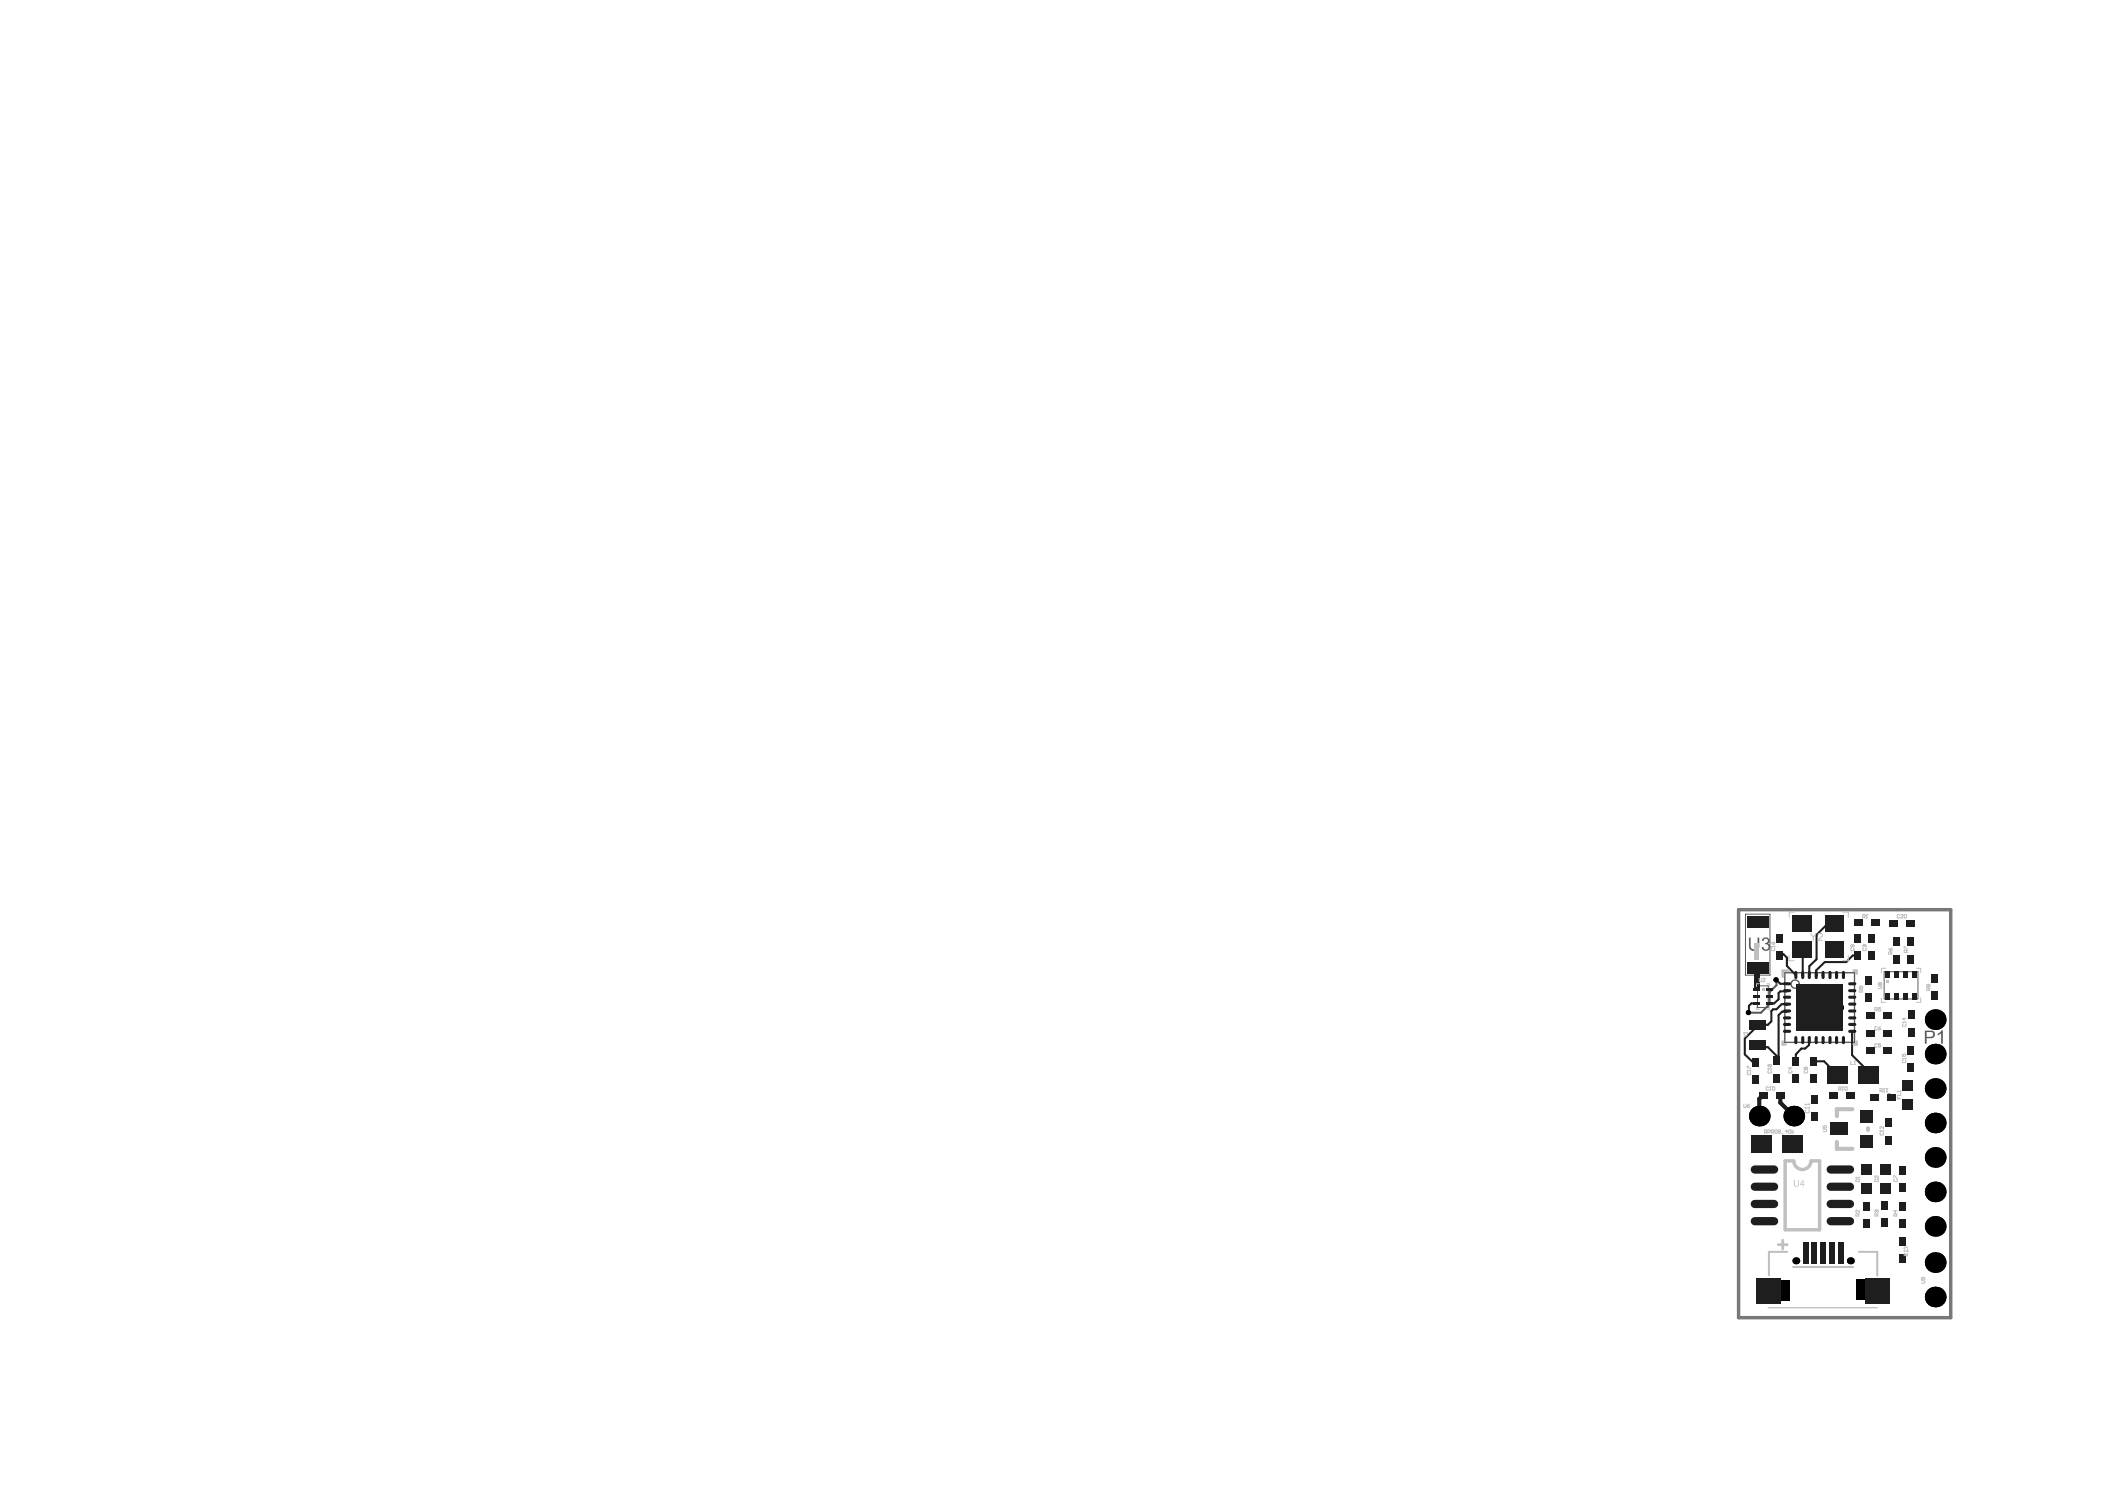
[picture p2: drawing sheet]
<svg xmlns="http://www.w3.org/2000/svg" width="297mm" height="210mm" viewBox="0 0 297 210" stroke-linecap="round" stroke-linejoin="round" font-family="sans-serif">
<g fill="none" stroke="#5a5a5a" stroke-width=".19">
<path d="M251.9 137.2h9.8v9.8h-9.8z"/>
<circle cx="253.3" cy="138.8" r=".58"/>
</g>
<path d="M251.4 180.9h.9v2.1h-.9zM262.2 180.9h.9v2.1h-.9z" fill="none" stroke="#5a5a5a" stroke-width=".24"/>
<path d="M246.3 129h3.5v8.6h-3.5zM248 139.1h1.5v3h-1.5zM265.9 137.1h4.7v3.8h-4.7z" fill="none" stroke="#5a5a5a" stroke-width=".14"/>
<g fill="#5a5a5a">
<path d="M246.8 132.3h.2v1a.5 .5 0 0 0 .5 .6 .5 .5 0 0 0 .5-.6v-1h.3v1a.74 .74 0 0 1-.8 .9 .74 .74 0 0 1-.7-.9z"/>
<path d="M248.7 132.5a.53 .53 0 0 1 .7-.2 .53 .53 0 0 1 .2 .7l-.1 .1a.57 .57 0 0 1 .2 .7 .57 .57 0 0 1-.7 .3l-.3-.1-.1-.3v-.1h.2a.37 .37 0 0 0 .5 .3 .37 .37 0 0 0 .3-.5 .37 .37 0 0 0-.6-.2l.1-.2a.32 .32 0 0 0 .4-.2 .32 .32 0 0 0-.3-.4 .32 .32 0 0 0-.4 .3h-.2z"/>
<path d="M255.3 141h.3v1.1a.5 .5 0 0 0 .4 .6 .5 .5 0 0 0 .5-.6v-1.1h.3v1.1a.74 .74 0 0 1-.8 .8 .74 .74 0 0 1-.7-.8z"/>
<path d="M257.3 141.4l.3-.1 .2-.3h.2v1.9h-.3v-1.5l-.4 .3z"/>
<path d="M273.4 145.8l.3-.1 .3-.4h.2v1.9h-.3v-1.4l-.5 .3z"/>
<path d="M271.6 145.4h.7a.56 .56 0 0 1 .7 .5 .56 .56 0 0 1-.7 .6h-.4v.7h-.3zM271.9 145.6v.7h.4a.35 .35 0 0 0 .5-.4 .35 .35 0 0 0-.5-.3z"/>
</g>
<path d="M251.4 180.9h.9v2.1h-.9zM262.2 180.9h.9v2.1h-.9z" fill="none" stroke="#787878" stroke-width=".24"/>
<path d="M245.3 128.3h30v57.6h-30z" fill="none" stroke="#787878" stroke-width=".49"/>
<path d="M250.7 138.2v.8l-1 .9v1.7l-1.2 1.3h-1.7" fill="none" stroke="#5a5a5a" stroke-width=".29"/>
<g fill="#000">
<circle cx="250.6" cy="138.2" r=".36"/>
<circle cx="256.8" cy="139.3" r=".49"/>
<circle cx="246.7" cy="142.8" r=".36"/>
<circle cx="248.3" cy="157.4" r="1.46"/>
<circle cx="253.1" cy="157.4" r="1.46"/>
<circle cx="253.9" cy="142.1" r=".49"/>
<circle cx="256.8" cy="144.9" r=".49"/>
<circle cx="256.8" cy="142.1" r=".49"/>
<circle cx="259.6" cy="142.1" r=".49"/>
<circle cx="273.1" cy="148.7" r="1.46"/>
<circle cx="273.1" cy="158.4" r="1.46"/>
<circle cx="273.1" cy="143.8" r="1.46"/>
<circle cx="273.1" cy="153.6" r="1.46"/>
<circle cx="253.4" cy="177.9" r=".49"/>
<circle cx="261.1" cy="177.9" r=".49"/>
<circle cx="273.1" cy="163.3" r="1.46"/>
<circle cx="273.1" cy="173" r="1.46"/>
<circle cx="273.1" cy="168.1" r="1.46"/>
<circle cx="273.1" cy="178.1" r="1.46"/>
<circle cx="273.1" cy="183" r="1.46"/>
</g>
<g fill="#000">
<path d="M251.1 180.6h1.5v2.8h-1.5z" fill-rule="evenodd"/>
<path d="M261.9 180.5h1.5v2.9h-1.5z" fill-rule="evenodd"/>
</g>
<path d="M248.8 154.5l-.5 .5v2.4M251.2 154.5v1l1.9 1.9" fill="none" stroke="#1e1e1e" stroke-width=".58"/>
<g fill="none" stroke="#1e1e1e" stroke-width=".29">
<path d="M250.7 138.2l.5 .6h1M251.1 134.8h.4l.2-.2 .4 .5v1.1l1.3 1.4M252.2 139.7l-.1 .1h-.9l-.2 .3v.9l-.7 .5h-.7M254.3 133.9l.1 3.7-.1-.1M257.2 137.6h.1M258.9 130.3h-1l-1.6 1.6v3.4l-1 1v1.3M262.1 134.8h-.7l-.9 .9h-3l-1.2 1.2v.7h.1M264 134.8h.1M247.9 141.5h-.8l-.3 .4v1M248 144.6v.1l-1.8 1.8v2.2l1.2 1.2h.3M248 147.4l.3 .3h1.2l1.2 1.2v.7M252.2 142.6l-.1 .1h-.6l-.5 .5v6.1l-.4 .3"/>
<path d="M252.2 141.7h-.1l.1-.1h-.8l-.7 .8h-.5l-.2 .2v1.5l-.5 .5h-1M255.3 146.7v.7l-.6 .5h-.5l-.8 .8v1M255.8 149.7h1.6l1.9 1.9M261.3 145.5v3.3l2.3 2.3"/>
</g>
<path d="M267.3 130.3v.1M266.6 154.5v.3" fill="none" stroke="#1e1e1e" stroke-width=".49"/>
<path d="M247.5 136.8h.8v2.9h-.8z" fill-rule="evenodd" fill="#1e1e1e"/>
<g fill="#000">
<circle cx="250.6" cy="138.2" r=".36"/>
<circle cx="256.8" cy="139.3" r=".49"/>
<circle cx="246.7" cy="142.8" r=".36"/>
<circle cx="248.3" cy="157.4" r="1.46"/>
<circle cx="253.1" cy="157.4" r="1.46"/>
<circle cx="253.9" cy="142.1" r=".49"/>
<circle cx="256.8" cy="144.9" r=".49"/>
<circle cx="256.8" cy="142.1" r=".49"/>
<circle cx="259.6" cy="142.1" r=".49"/>
<circle cx="273.1" cy="148.7" r="1.46"/>
<circle cx="273.1" cy="158.4" r="1.46"/>
<circle cx="273.1" cy="143.8" r="1.46"/>
<circle cx="273.1" cy="153.6" r="1.46"/>
<circle cx="253.4" cy="177.9" r=".49"/>
<circle cx="261.1" cy="177.9" r=".49"/>
<circle cx="273.1" cy="163.3" r="1.46"/>
<circle cx="273.1" cy="173" r="1.46"/>
<circle cx="273.1" cy="168.1" r="1.46"/>
<circle cx="273.1" cy="178.1" r="1.46"/>
<circle cx="273.1" cy="183" r="1.46"/>
</g>
<g fill="#000">
<path d="M251.1 180.6h1.5v2.8h-1.5z" fill-rule="evenodd"/>
<path d="M261.9 180.5h1.5v2.9h-1.5z" fill-rule="evenodd"/>
</g>
<g fill="#1e1e1e">
<path d="M247.2 151.7h1v1.2h-1z" fill-rule="evenodd"/>
<path d="M246.8 146.7h2.4v1.4h-2.4z" fill-rule="evenodd"/>
<path d="M246.8 143.9h2.4v1.3h-2.4z" fill-rule="evenodd"/>
<path d="M247.4 139.5h1v.3h-1z" fill-rule="evenodd"/>
<path d="M247.4 140.4h1v.4h-1z" fill-rule="evenodd"/>
<path d="M250.6 154h1.3v1h-1.3z" fill-rule="evenodd"/>
<path d="M250.2 151.5h.9v1.2h-.9z" fill-rule="evenodd"/>
</g>
<path d="M251.8 139.7h.7M251.8 138.8h.7M251.8 144.5h.7M251.8 143.6h.7M251.8 142.6h.7M251.8 140.7h.7" fill="none" stroke="#1e1e1e" stroke-width=".44"/>
<g fill="#1e1e1e">
<path d="M250.6 134.2h1v1.2h-1z" fill-rule="evenodd"/>
<path d="M250.6 131.8h1v1.2h-1z" fill-rule="evenodd"/>
<path d="M255.6 154.5h1v1.2h-1z" fill-rule="evenodd"/>
<path d="M255.4 151.6h.9v1.2h-.9z" fill-rule="evenodd"/>
</g>
<path d="M254.4 146.4v.7M255.3 146.4v.7M256.3 146.4v.7" fill="none" stroke="#1e1e1e" stroke-width=".44"/>
<g fill="#1e1e1e">
<path d="M258.2 158.4h2.5v1.7h-2.5z" fill-rule="evenodd"/>
<path d="M258.1 154.1h1.2v1h-1.2z" fill-rule="evenodd"/>
<path d="M257.8 150.4h2.9v2.4h-2.9z" fill-rule="evenodd"/>
<path d="M257.8 150.4h2.9v2.4h-2.9z" fill-rule="evenodd"/>
</g>
<path d="M258.2 146.4v.7M259.2 146.4v.7M260.1 146.4v.7" fill="none" stroke="#1e1e1e" stroke-width=".44"/>
<g fill="#1e1e1e">
<path d="M262.9 169.5h1v1.3h-1z" fill-rule="evenodd"/>
<path d="M262.7 167h1.4v1.4h-1.4z" fill-rule="evenodd"/>
<path d="M263.3 147.7h1.2v.9h-1.2z" fill-rule="evenodd"/>
<path d="M263.3 142.8h1.2v1h-1.2z" fill-rule="evenodd"/>
<path d="M263.1 140.1h1v1.3h-1z" fill-rule="evenodd"/>
<path d="M261.6 134.2h1v1.2h-1z" fill-rule="evenodd"/>
<path d="M263.5 134.2h1v1.2h-1z" fill-rule="evenodd"/>
<path d="M261.6 131.8h1v1.2h-1z" fill-rule="evenodd"/>
<path d="M263.5 131.8h1v1.2h-1z" fill-rule="evenodd"/>
<path d="M265.5 169.4h1v1.3h-1z" fill-rule="evenodd"/>
<path d="M265.3 167h1.5v1.4h-1.5z" fill-rule="evenodd"/>
<path d="M266 157.8h1v1.2h-1z" fill-rule="evenodd"/>
<path d="M266.4 154.3h1.2v1h-1.2z" fill-rule="evenodd"/>
<path d="M265.7 147.7h1.2v.9h-1.2z" fill-rule="evenodd"/>
<path d="M265.7 142.8h1.2v1h-1.2z" fill-rule="evenodd"/>
<path d="M267.3 140.1h.7v1h-.7z" fill-rule="evenodd"/>
<path d="M266 140.1h.7v1h-.7z" fill-rule="evenodd"/>
<path d="M267.2 134.7h1v1.2h-1z" fill-rule="evenodd"/>
<path d="M267.2 132.3h1v1.2h-1z" fill-rule="evenodd"/>
<path d="M269.1 150h1v1.2h-1z" fill-rule="evenodd"/>
<path d="M269.1 147.6h1v1.2h-1z" fill-rule="evenodd"/>
<path d="M269.2 142.6h1v1.2h-1z" fill-rule="evenodd"/>
<path d="M269.8 140.1h.7v1h-.7z" fill-rule="evenodd"/>
<path d="M269.1 134.7h1v1.2h-1z" fill-rule="evenodd"/>
<path d="M269.1 132.3h1v1.2h-1z" fill-rule="evenodd"/>
<path d="M247.4 141.4h1v.3h-1z" fill-rule="evenodd"/>
<path d="M247.2 149.3h1v1.2h-1z" fill-rule="evenodd"/>
</g>
<path d="M251.8 145.5h.7M251.8 141.6h.7" fill="none" stroke="#1e1e1e" stroke-width=".44"/>
<g fill="#1e1e1e">
<path d="M250.2 149h.9v1.2h-.9z" fill-rule="evenodd"/>
<path d="M255.7 175.3h.7v2.9h-.7z" fill-rule="evenodd"/>
<path d="M254.4 175.3h.8v3h-.8z" fill-rule="evenodd"/>
<path d="M255.6 156.9h1v1.2h-1z" fill-rule="evenodd"/>
<path d="M255.4 149.1h.9v1.2h-.9z" fill-rule="evenodd"/>
</g>
<path d="M254.4 137.2v.7M255.3 137.2v.7M256.3 137.2v.7" fill="none" stroke="#1e1e1e" stroke-width=".44"/>
<g fill="#1e1e1e">
<path d="M259.4 175.3h.7v2.9h-.7z" fill-rule="evenodd"/>
<path d="M258.2 175.3h.7v3h-.7z" fill-rule="evenodd"/>
</g>
<path d="M258.2 137.2v.7M259.2 137.2v.7M260.1 137.2v.7" fill="none" stroke="#1e1e1e" stroke-width=".44"/>
<g fill="#1e1e1e">
<path d="M257.6 129.2h2.7v2.2h-2.7z" fill-rule="evenodd"/>
<path d="M257.6 132.7h2.7v2.4h-2.7z" fill-rule="evenodd"/>
<path d="M262.9 172h1v1.2h-1z" fill-rule="evenodd"/>
<path d="M262.5 156.6h1.7v1.7h-1.7z" fill-rule="evenodd"/>
<path d="M262.5 160.2h1.7v1.8h-1.7z" fill-rule="evenodd"/>
<path d="M262.7 164.3h1.4v1.5h-1.4z" fill-rule="evenodd"/>
<path d="M263.3 145.2h1.2v1h-1.2z" fill-rule="evenodd"/>
<path d="M263.1 137.7h1v1.2h-1z" fill-rule="evenodd"/>
<path d="M261.6 129.7h1.2v1h-1.2z" fill-rule="evenodd"/>
<path d="M265.5 171.9h1v1.2h-1z" fill-rule="evenodd"/>
<path d="M266 160.2h1v1.3h-1z" fill-rule="evenodd"/>
<path d="M265.3 164.3h1.5v1.5h-1.5z" fill-rule="evenodd"/>
<path d="M265.7 145.2h1.2v1h-1.2z" fill-rule="evenodd"/>
<path d="M266 136.9h.7v1h-.7z" fill-rule="evenodd"/>
<path d="M267.3 136.9h.7v1h-.7z" fill-rule="evenodd"/>
<path d="M266.6 129.8h1.2v1h-1.2z" fill-rule="evenodd"/>
<path d="M269.2 145h1v1.2h-1z" fill-rule="evenodd"/>
<path d="M269.8 136.9h.7v1h-.7z" fill-rule="evenodd"/>
</g>
<path d="M247.6 169.8h2.7M247.6 167.4h2.7" fill="none" stroke="#1e1e1e" stroke-width="1.2"/>
<g fill="#1e1e1e">
<path d="M248.2 154h1.2v1h-1.2z" fill-rule="evenodd"/>
<path d="M249.2 140.4h.9v.4h-.9z" fill-rule="evenodd"/>
<path d="M249.2 139.5h.9v.3h-.9z" fill-rule="evenodd"/>
<path d="M246.5 135.8h3v1.5h-3z" fill-rule="evenodd"/>
</g>
<path d="M258.3 169.8h2.8M258.3 167.4h2.8" fill="none" stroke="#1e1e1e" stroke-width="1.2"/>
<g fill="#1e1e1e">
<path d="M260.5 154.1h1.2v1h-1.2z" fill-rule="evenodd"/>
<path d="M263.9 154.3h1.2v1h-1.2z" fill-rule="evenodd"/>
<path d="M262.2 150.4h2.9v2.4h-2.9z" fill-rule="evenodd"/>
<path d="M262.2 150.4h2.9v2.4h-2.9z" fill-rule="evenodd"/>
<path d="M252.9 151.6h1v1.2h-1z" fill-rule="evenodd"/>
</g>
<path d="M261 138.8h.7M261 139.7h.7M253.4 146.4v.7M257.3 146.4v.7M261 142.6h.7M261 143.6h.7M261 144.5h.7M261 140.7h.7" fill="none" stroke="#1e1e1e" stroke-width=".44"/>
<g fill="#1e1e1e">
<path d="M267.9 177h1v1.2h-1z" fill-rule="evenodd"/>
<path d="M267.9 174.6h1v1.2h-1z" fill-rule="evenodd"/>
<path d="M268 169.5h1v1.3h-1z" fill-rule="evenodd"/>
<path d="M268 166.9h1v1.2h-1z" fill-rule="evenodd"/>
<path d="M268.5 155.1h1.5v1.4h-1.5z" fill-rule="evenodd"/>
<path d="M272.5 139.8h1v1.2h-1z" fill-rule="evenodd"/>
<path d="M268.6 140.1h.6v1h-.6z" fill-rule="evenodd"/>
<path d="M247.8 180.3h3.4v3.6h-3.4z" fill-rule="evenodd"/>
</g>
<path d="M247.6 172.3h2.7M247.6 165h2.7" fill="none" stroke="#1e1e1e" stroke-width="1.2"/>
<g fill="#1e1e1e">
<path d="M247.1 160.1h2.9v2.4h-2.9z" fill-rule="evenodd"/>
<path d="M247.1 160.1h2.9v2.4h-2.9z" fill-rule="evenodd"/>
<path d="M249.2 141.4h.9v.3h-.9z" fill-rule="evenodd"/>
<path d="M246.5 129.2h3v1.6h-3z" fill-rule="evenodd"/>
<path d="M256.9 175.3h.7v3h-.7z" fill-rule="evenodd"/>
<path d="M263.2 180.2h3.5v3.7h-3.5z" fill-rule="evenodd"/>
</g>
<path d="M258.3 172.3h2.8M258.3 165h2.8" fill="none" stroke="#1e1e1e" stroke-width="1.2"/>
<path d="M261 141.6h.7M261 145.5h.7" fill="none" stroke="#1e1e1e" stroke-width=".44"/>
<path d="M252.9 149.1h1v1.2h-1z" fill-rule="evenodd" fill="#1e1e1e"/>
<path d="M253.4 137.2v.7M257.3 137.2v.7" fill="none" stroke="#1e1e1e" stroke-width=".44"/>
<g fill="#1e1e1e">
<path d="M253 129.2h2.7v2.2h-2.7z" fill-rule="evenodd"/>
<path d="M253 132.7h2.7v2.4h-2.7z" fill-rule="evenodd"/>
<path d="M264 129.7h1.2v1h-1.2z" fill-rule="evenodd"/>
<path d="M268 172h1v1.2h-1z" fill-rule="evenodd"/>
<path d="M268 164.4h1v1.3h-1z" fill-rule="evenodd"/>
<path d="M268.5 152.4h1.5v1.4h-1.5z" fill-rule="evenodd"/>
<path d="M272.5 137.4h1v1.2h-1z" fill-rule="evenodd"/>
<path d="M268.6 136.9h.6v1h-.6z" fill-rule="evenodd"/>
<path d="M269 129.8h1.3v1h-1.3z" fill-rule="evenodd"/>
<path d="M253.5 138.8h6.6v6.6h-6.6z" fill-rule="evenodd"/>
<path d="M251.5 160.1h2.9v2.4h-2.9z" fill-rule="evenodd"/>
<path d="M251.5 160.1h2.9v2.4h-2.9z" fill-rule="evenodd"/>
</g>
<path d="M248.3 138.8h-.4v.4M249.3 138.8h.4v.4M252.4 134.8v.7h.8M253.2 128.7h-.7v.7M260 128.7h.8v.7M260.8 134.8v.7h-.8M266.1 136.6h-.6v.6M270.4 136.6h.6v.6M247.9 142v.4h.4M249.7 142v.4h-.4M265.5 140.8v.6h.6M271 140.8v.6h-.5" fill="none" stroke="#c0c0c0" stroke-width=".14"/>
<path d="M252.4 136.9h-.8v.9M261.6 136.9h.4v.4M251.6 146.9v.4h.4M262 146.9v.4h-.4" fill="none" stroke="#c0c0c0" stroke-width=".39"/>
<path d="M253.1 163.8h-1.2v9.7h4.9v-9.7h-1.2" fill="none" stroke="#c0c0c0" stroke-width=".49"/>
<path d="M261.4 156.5h-2.2v.9M263.6 159.1v.3M259.2 161.1v1h2.2" fill="none" stroke="#c0c0c0" stroke-width=".58"/>
<path d="M252.2 176.6h-2.6v3.3M253 178.7h8.5M262.3 176.6h2.6v3.3" fill="none" stroke="#c0c0c0" stroke-width=".29"/>
<path d="M249.5 184.5h15.4" fill="none" stroke="#c0c0c0" stroke-width=".19"/>
<g fill="#c0c0c0">
<path d="M248.6 139.5h.3v.3h-.3z" fill-rule="evenodd"/>
<path d="M266.2 138.2h.4v.4h-.4z" fill-rule="evenodd"/>
<path d="M247.6 133.1h.6v2.3h-.6z" fill-rule="evenodd"/>
</g>
<g fill="none" stroke="#c0c0c0" stroke-width=".14">
<path d="M248.3 138v.4l.1 .1 .2-.1v-.4M248.7 138.1l.1-.1 .3 .1-.4 .4h.4M250 133.5h.1M250 133.5h.4M250 133.5l.1 .1M250 132.9l.2 .3M250.1 133.8l-.1 .1 .1 .2h.2l.1-.1-.1-.2M250.2 133l.1-.1 .1 .2-.2 .1zM250.4 133.5v.1M262.6 139.1v.3l-.1 .1-.1-.1 .1-.3h.3l.1 .1-.1 .3M262.7 139.9l-.1-.3-.2 .1v.2h.5M262.9 139.6l-.2 .2"/>
<path d="M262.9 129.3h.2l.1-.2-.3-.1v.5M263 133.8l-.1 .1 .1 .2h.2l.1-.1-.1-.2M263 133.3h.1M263 133.3l-.1 .1 .1 .2M263 129.3l.2 .2M263 133.3l.1 .1M263.1 133.4l.1-.1 .1 .1-.1 .2M263.1 133.4v.1M263.3 129.5h.2M263.4 129h.1M263.4 129l-.1 .1M263.4 129v.5"/>
<path d="M266.5 133.8l.3 .3M266.8 133.9l.1-.1 .1 .2-.2 .1zM266.8 134.6v-.3l-.3 .1v.2h.5M267 134.3l-.2 .1M272.1 139l-.1-.1-.1 .1 .1 .2 .1-.1M272.1 139l.1-.1 .1 .1v.2l-.2-.1M272.1 139v.1M272.2 139.7l-.1-.3-.2 .1v.2h.4M272.3 139.4l-.1 .2M246.1 145.7h.1M246.1 155.7v.4l.1 .1 .2-.1v-.4M246.1 145.9l.2 .2"/>
<path d="M246.1 145.7h.5M246.1 145.7l.1 .1M246.3 146.1l-.2 .2M246.3 146.1h.3M246.6 151h.1M246.6 156h.2l.1 .1-.3 .1zM246.6 145.6v.2M246.6 150.7v-.3l.4 .3M246.6 151h.4M246.6 151v.1M246.6 151.3v.1v.2h.3l.1-.1-.1-.2M246.9 155.7l-.3 .3"/>
<path d="M247 151v.1M249.5 150.8h.1M249.5 150.8h.5M249.5 150.8l.1 .1M249.6 151l-.1 .1 .1 .3h.3l.1-.1-.1-.3M249.7 150.2l.1-.1 .2 .1-.1 .3-.2-.1M249.7 150.2l-.1-.1-.1 .1 .1 .3 .1-.1M249.7 150.2v.2M250 150.7v.2M252.5 151l-.1 .1 .1 .3h.3l.1-.1-.1-.3M252.6 150.5v.4l-.2-.3h.5M254.7 151l-.1 .1 .1 .3h.3l.1-.1-.1-.3"/>
<path d="M254.7 156.3h.1M254.7 155.8h.1M254.7 156.3h.6M254.7 156.3l.1 .1M254.7 155.8h.6M254.7 155.8l.1 .1M254.8 156.6l-.1 .1 .1 .3h.4l.1-.1-.1-.3M254.8 150.6l-.1-.1-.1 .1 .1 .3 .1-.1M254.8 150.6l.1-.1 .2 .1-.1 .3-.2-.1M254.8 150.6v.2M255.3 155.7v.2M255.3 156.2v.2"/>
<path d="M259.4 153.6h.3l.1-.2-.4-.1v.5M259.6 153.6l.2 .2M259.9 153.8h.2M260 153.3h.1M260 153.3l-.1 .1M260 153.3v.5M260.3 153.4l.1-.1 .3 .1v.3l-.1 .1-.3-.1zM265.3 159.5h.1M265.3 153.9h.2l.1-.3h-.3v.4M265.3 159.5h.5M265.3 159.5l.1 .1M265.4 159.8l-.1 .1 .1 .2h.3l.1-.1-.1-.2"/>
<path d="M265.4 153.9l.2 .1M265.8 158.9v.3l-.4-.3-.1 .1 .1 .2M265.8 159.5v.1M265.8 154h.1M265.9 153.6h.1M265.9 153.6h-.1M265.9 153.6v.4M266.2 154h.2M266.3 153.6h.1M266.3 153.6v.4M266.3 153.6h-.1M267.7 153.9h.1"/>
<path d="M267.7 154.7v.3h.5M267.7 153.9h.5M267.7 153.9l.1 .1M268 154.9v.1M268.2 154.2v.3h-.5M268.2 153.9v.1M261.9 166.1h.1M261.9 166.4l.1-.1h.3l.1 .4h-.5zM261.9 166.1h.5M261.9 166.1l.1 .1M262.2 171.5l-.1-.3-.2 .1v.2h.5M262.4 170.7v.4l-.4-.4-.1 .1 .1 .3"/>
<path d="M262.4 171.2l-.2 .2M262.4 166v.2M264.7 170.7h.1M264.7 170.7l-.1 .1 .1 .3M264.7 170.7l.1 .1M264.8 170.8l.1-.1 .1 .1v.3M264.8 170.8v.1M264.9 171.5l-.1-.3-.2 .1v.2h.4M265 171.2l-.1 .2M267.2 166.2v-.3l.5 .3M267.3 166.3l-.1 .1 .1 .3h.3l.1-.1-.1-.3M267.5 170.7v.4l-.3-.3h.5"/>
<path d="M267.6 171.5l-.1-.3-.3 .1v.2h.5M267.7 171.2l-.1 .2M271.1 180.7h.4l.1 .1-.1 .2h-.4M271.4 180.2v.2l-.1 .1-.2-.1 .1-.2h.3l.1 .1-.1 .2"/>
</g>
<path d="M250.9 175.6h1.3M251.6 174.9v1.3" fill="none" stroke="#c0c0c0" stroke-width=".39"/>
<g fill="#c0c0c0">
<path d="M253.1 166.5h.2v.5a.25 .25 0 0 0 .2 .3 .25 .25 0 0 0 .3-.3v-.5h.1v.5a.37 .37 0 0 1-.4 .4 .37 .37 0 0 1-.4-.4z"/>
<path d="M254.4 166.5h.1v.6h.1v.1h-.1v.2h-.1v-.2h-.4zM254.4 166.7l-.3 .4h.3z"/>
</g>
<g fill="none" stroke="#c0c0c0" stroke-width=".14">
<path d="M255.6 131.7v.1l.3 .4M255.9 132.2v.5M256.2 131.7v.1l-.3 .4M256.5 131.8l.2-.1h.3l.2 .1v.2l-.7 .7h.7M261.3 133.8l-.1 .1 .1 .2h.2l.1-.1-.1-.2M261.4 133.3l-.1 .3-.1-.1 .1-.2h.2l.1 .1-.1 .2M265 139.1h.4l.1 .1-.1 .3h-.4M265.3 138.7l-.1-.1-.2 .1 .1 .3 .2-.1M265.3 138.7l.1-.1 .1 .1-.1 .3-.1-.1M265.3 138.7v.2M268.1 129.1l-.1-.1-.3 .1v.3l.1 .1 .3-.1M268.2 129.1l.1-.1 .3 .1-.4 .4h.4"/>
<path d="M268.7 129.1l.1-.1 .2 .1v.3l-.1 .1-.2-.1zM268.7 133.9v-.4l.5 .4M269 134.4l-.1-.4-.2 .1v.3h.5M269.2 134l-.2 .2M249 159.7h.2l.1-.2-.3-.1v.5M249.1 159.7l.2 .2M249.5 159.7h.2l.1-.2-.3-.1v.5M249.6 153.4l-.1-.1-.3 .1v.3l.1 .1 .3-.1M249.7 153.8h.2M249.8 153.3h.1M249.8 153.3v.5M249.8 153.3l-.1 .1"/>
<path d="M250 159.7h.2l.1-.2-.3-.1v.5M250.1 153.4l.1-.1 .2 .1v.3l-.1 .1-.2-.1zM250.1 159.7l.2 .2M250.4 159.5l.1-.1 .3 .1v.3l-.1 .1-.3-.1zM251.3 159.5l-.1-.1-.3 .1v.3l.3 .1 .1-.3h-.2M251.4 160h.4M252.2 159.6h-.3l.2-.2v.5M252.4 159.5l.1-.1 .2 .1v.3l-.1 .1-.2-.1zM252.9 159.4v.5M253.1 159.5l-.2 .2 .2 .2M257.3 159.3h.3l.1 .1-.1 .2h-.3M257.3 158.8v.3h.2l-.1-.1 .1-.2 .2 .1-.1 .2"/>
<path d="M261.2 149.7v.4h.3M261.6 150.1h.2M261.7 149.7h.1M261.7 149.7v.4M261.7 149.7l-.1 .1M264.6 142.5h.2l.1-.3-.3-.1v.5M264.7 142.5l.2 .1M264.9 144.9l-.1-.1-.2 .1v.3l.1 .1 .2-.1M264.9 147.3l-.1-.1-.2 .1v.3l.1 .1 .2-.1M265 145h.3l.1 .2-.3 .1zM265.4 142.1h-.4v.3l.2-.1 .2 .1-.1 .2-.3-.1M265.4 147.2h-.4v.3l.3-.1 .1 .2-.1 .1-.3-.1"/>
<path d="M265.4 144.8l-.4 .2M268.5 144.2h.1M268.5 149.3h.1M268.5 148.7v.3h.2l-.1-.2 .1-.1 .2 .1-.1 .2M268.5 144.2h.4M268.5 144.2l.1 .1M268.5 149.3h.4M268.5 149.3l.1 .1M268.6 144.5l-.1 .1 .1 .2h.2l.1-.1-.1-.2M268.6 149.6l-.1 .1 .1 .2h.2l.1-.1-.1-.2M268.7 143.6v.3l-.2-.2h.4M268.9 144.2v.1"/>
<path d="M268.9 149.3v.1M264.6 166.4l.1-.1h.3v.4h-.4zM265 165.9v.3l-.3-.3h-.1l.1 .3M268.7 176.4v.1M268.7 176.5h.5M268.8 176.3l-.1-.1 .1-.3h.3l.1 .1-.1 .3M268.8 176.8l-.1 .2 .1 .1 .1-.1M268.9 177h.1M268.9 177l.1 .1M269 177.1h.1M269.1 176.8l.1 .2-.2 .1M269.1 176.4l.1 .1"/>
<path d="M269.2 176.5h.1"/>
</g>
<path d="M253.1 163.8a1.22 1.22 0 0 0 1.2 1.2 1.22 1.22 0 0 0 1.3-1.2" fill="none" stroke="#c0c0c0" stroke-width=".49"/>
</svg>
